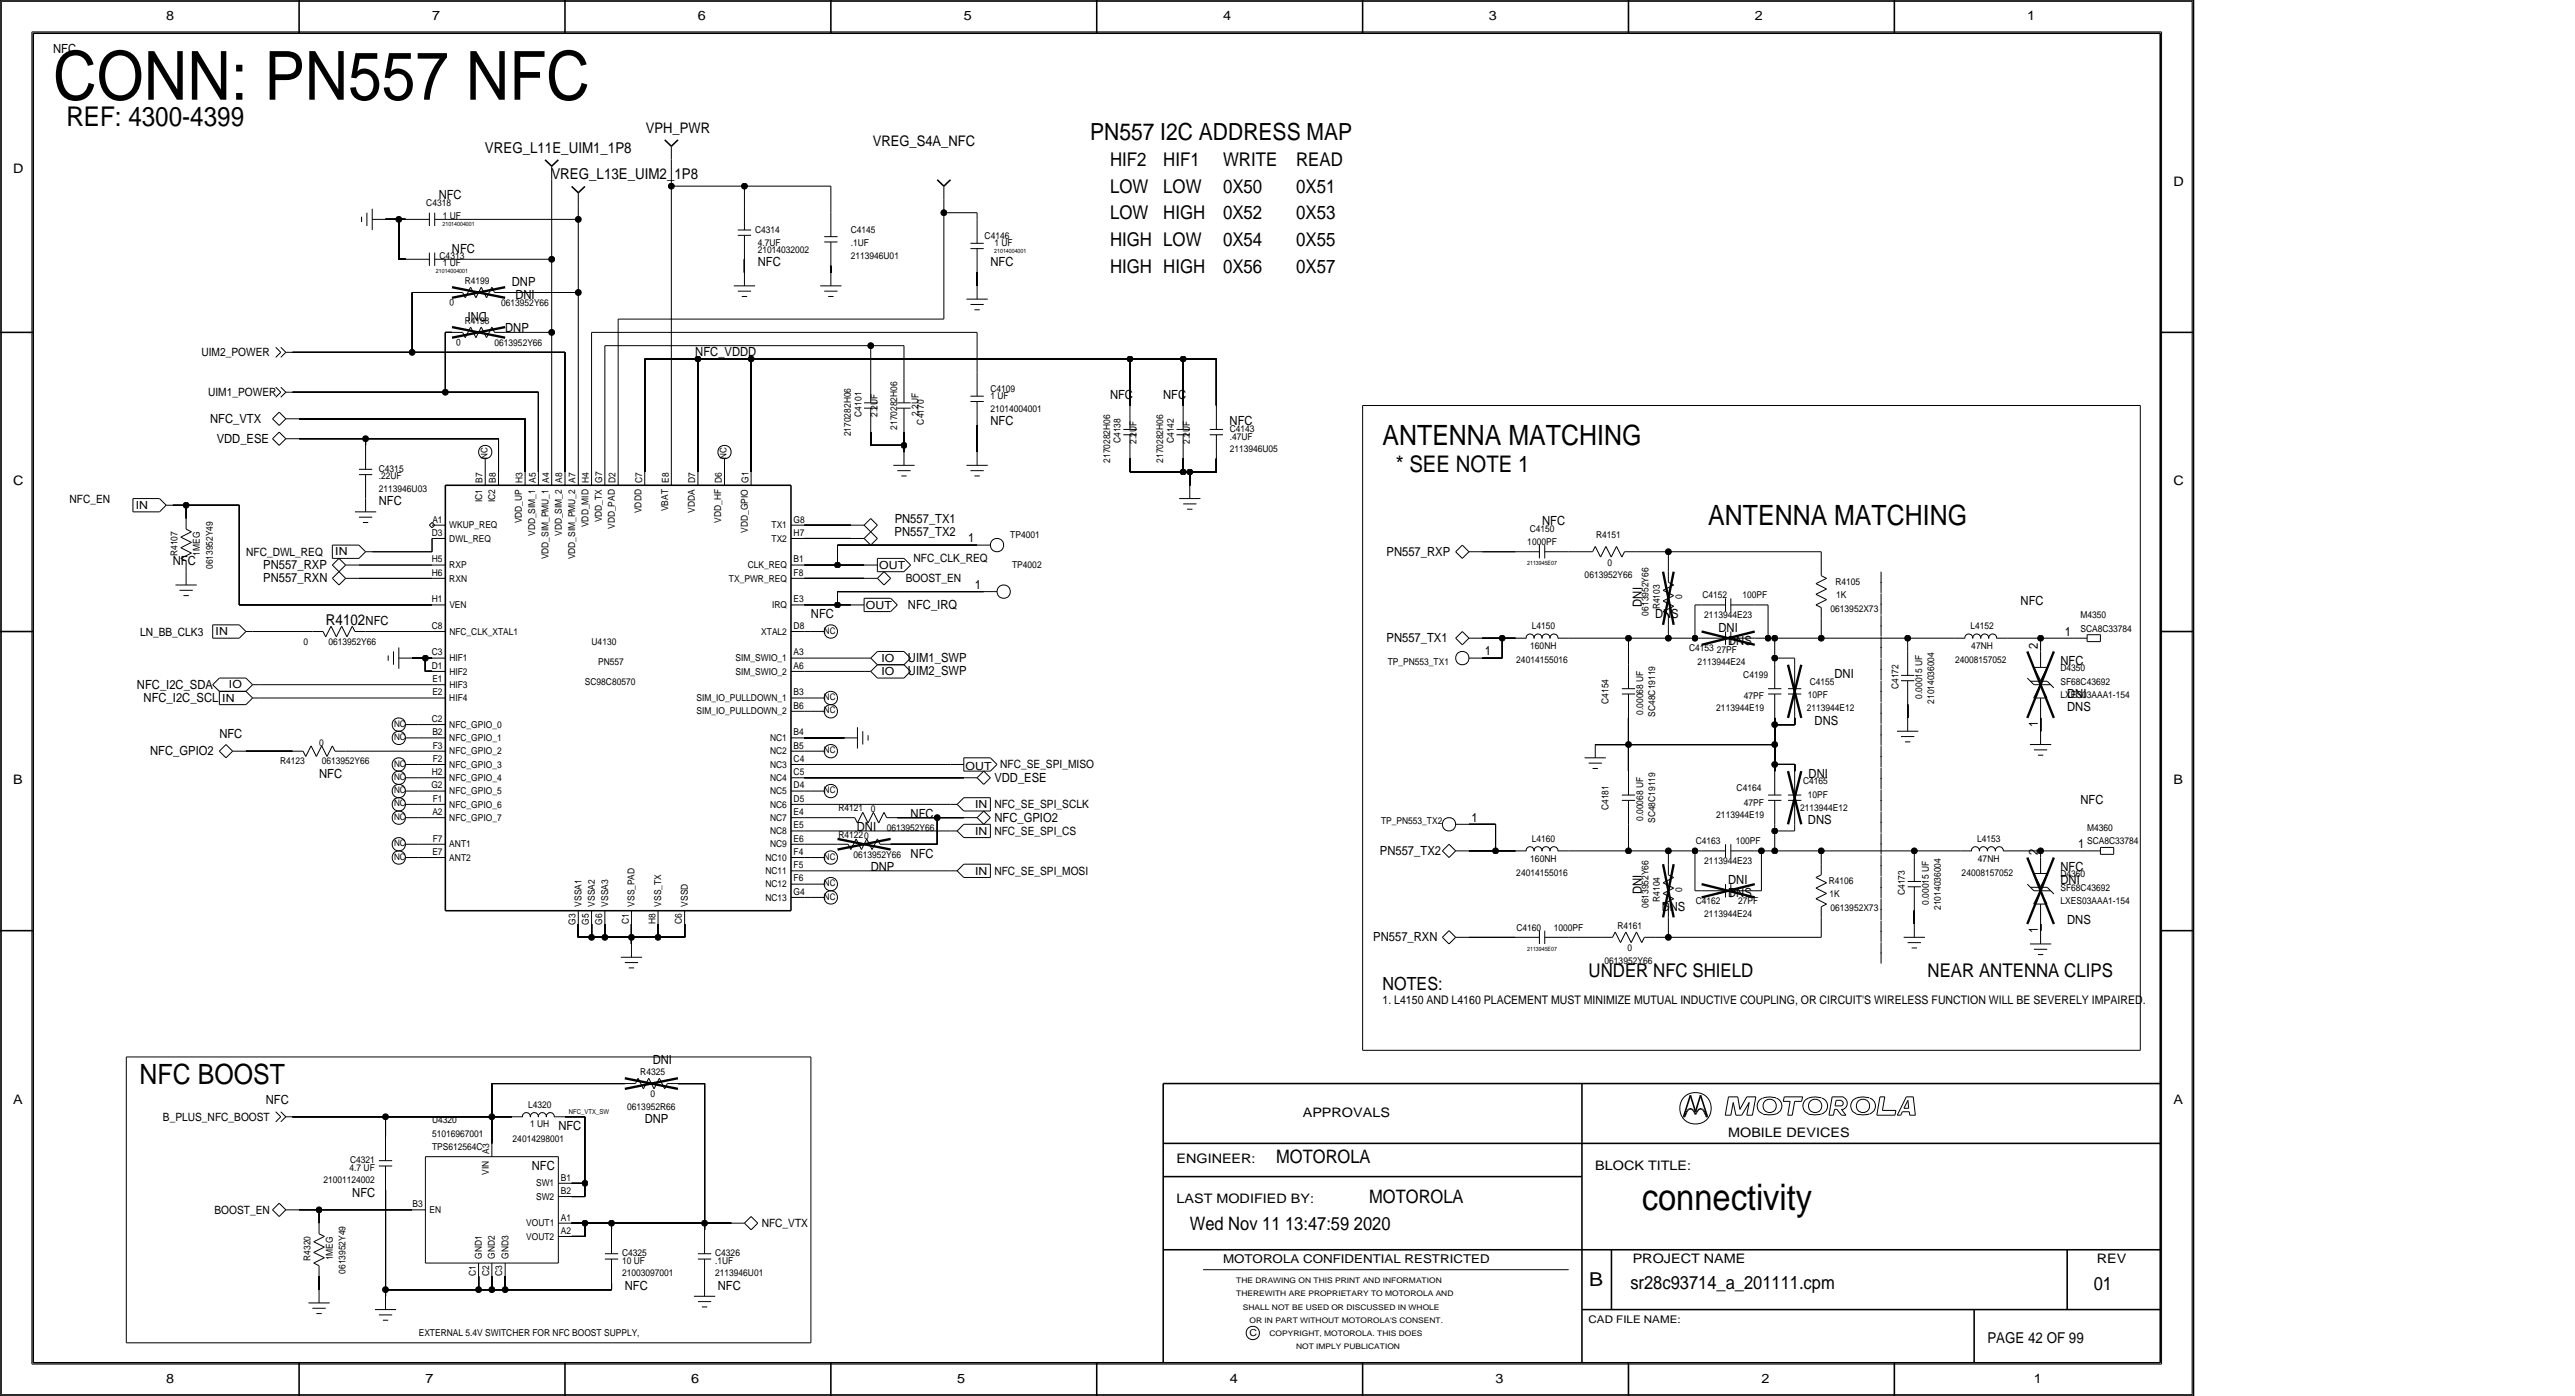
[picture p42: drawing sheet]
<svg xmlns="http://www.w3.org/2000/svg" width="492mm" height="267mm" viewBox="0 0 492 267" stroke-linecap="round" stroke-linejoin="round" font-family="sans-serif">
<defs><g id="words">
<text font-size="12.9" x="10.2" y="19.1">CONN: PN557 NFC</text>
<text font-size="7" x="313.7" y="231.1">connectivity</text>
<g font-size="5.3">
<text x="264.2" y="85.1">ANTENNA MATCHING</text>
<text x="326.4" y="100.3">ANTENNA MATCHING</text>
<text x="26.7" y="207">NFC BOOST</text>
</g>
<text font-size="5.2" x="12.7" y="24.1">REF: 4300-4399</text>
<text font-size="4.5" x="208.3" y="26.7">PN557 I2C ADDRESS MAP</text>
<text font-size="4.4" x="266.7" y="90.2">* SEE NOTE 1</text>
<text font-size="3.7" x="303.6" y="245.7">B</text>
<g font-size="3.6">
<text x="212.1" y="31.8">HIF2</text>
<text x="222.3" y="31.8">HIF1</text>
<text x="233.7" y="31.8">WRITE</text>
<text x="247.6" y="31.8">READ</text>
<text x="212.1" y="36.8">LOW</text>
<text x="212.1" y="41.9">LOW</text>
<text x="222.3" y="36.8">LOW</text>
<text x="222.3" y="41.9">HIGH</text>
<text x="233.7" y="36.8">0X50</text>
<text x="233.7" y="41.9">0X52</text>
<text x="247.6" y="41.9">0X53</text>
<text x="247.6" y="36.8">0X51</text>
<text x="212.1" y="47">HIGH LOW</text>
<text x="233.7" y="47">0X54</text>
<text x="247.6" y="47">0X55</text>
<text x="212.1" y="52.1">HIGH HIGH</text>
<text x="233.7" y="52.1">0X56</text>
<text x="247.6" y="52.1">0X57</text>
<text x="303.5" y="186.7">UNDER NFC SHIELD</text>
<text x="368.3" y="186.7">NEAR ANTENNA CLIPS</text>
</g>
<g font-size="3.5">
<text x="264.2" y="189.2">NOTES:</text>
<text x="243.8" y="222.2">MOTOROLA</text>
<text x="261.6" y="229.9">MOTOROLA</text>
<text x="227.3" y="234.9">Wed Nov 11 13:47:59 2020</text>
<text x="311.5" y="246.2">sr28c93714_a_201111.cpm</text>
<text x="400.1" y="246.4">01</text>
</g>
<g font-size="2.9">
<text x="92.7" y="29.2">VREG_L11E_UIM1_1P8</text>
<text x="105.4" y="34.3">VREG_L13E_UIM2_1P8</text>
<text x="62.3" y="119.4">R4102</text>
<text x="379.7" y="256.5">PAGE 42 OF 99</text>
</g>
<g font-size="2.8">
<text x="123.4" y="25.4">VPH_PWR</text>
<text x="166.7" y="27.9">VREG_S4A_NFC</text>
</g>
<g font-size="2.5">
<text x="31.7" y="3.8">8</text>
<text x="82.6" y="3.8">7</text>
<text x="133.3" y="3.8">6</text>
<text x="184.1" y="3.8">5</text>
<text x="233.7" y="3.8">4</text>
<text x="284.5" y="3.8">3</text>
<text x="335.3" y="3.8">2</text>
<text x="387.3" y="3.8">1</text>
<text x="2.5" y="33">D</text>
<text x="415.3" y="35.6">D</text>
<text x="2.5" y="92.7">C</text>
<text x="415.3" y="92.7">C</text>
<text x="2.5" y="149.9">B</text>
<text x="415.3" y="149.9">B</text>
<text x="2.5" y="210.8">A</text>
<text x="248.9" y="213.4">APPROVALS</text>
<text x="415.3" y="210.8">A</text>
<text x="330.2" y="217.2">MOBILE DEVICES</text>
<text x="224.8" y="222.2">ENGINEER:</text>
<text x="304.8" y="223.5">BLOCK TITLE:</text>
<text x="224.8" y="229.9">LAST MODIFIED BY:</text>
<text x="312" y="241.2">PROJECT NAME</text>
<text x="400.6" y="241.3">REV</text>
<text x="31.7" y="264.2">8</text>
<text x="81.3" y="264.2">7</text>
<text x="132.1" y="264.2">6</text>
<text x="182.9" y="264.2">5</text>
<text x="234.9" y="264.2">4</text>
<text x="285.8" y="264.2">3</text>
<text x="336.5" y="264.2">2</text>
<text x="388.6" y="264.2">1</text>
</g>
<g font-size="2.4">
<text x="10.2" y="10.2">NFC</text>
<text x="83.8" y="38.1">NFC</text>
<text x="86.4" y="48.3">NFC</text>
<text x="144.8" y="50.8">NFC</text>
<text x="189.2" y="50.8">NFC</text>
<text x="93" y="59.7" transform="rotate(-180 93 59.7)">DNI</text>
<text x="97.8" y="54.6">DNP</text>
<text x="98.5" y="57.2">DNI</text>
<text x="96.5" y="63.5">DNP</text>
<text x="132.8" y="68.1">NFC_VDDD</text>
<text x="212.1" y="76.2">NFC</text>
<text x="222.2" y="76.2">NFC</text>
<text x="40.1" y="80.8">NFC_VTX</text>
<text x="189.2" y="81.3">NFC</text>
<text x="234.9" y="81.3">NFC</text>
<text x="41.4" y="84.6">VDD_ESE</text>
<text x="72.4" y="96.5">NFC</text>
<text x="170.9" y="99.8">PN557_TX1</text>
<text x="294.6" y="100.3">NFC</text>
<text x="33" y="107.9">NFC</text>
<text x="170.9" y="102.4">PN557_TX2</text>
<text x="185" y="103.6">1</text>
<text x="264.9" y="106.2">PN557_RXP</text>
<text x="50.3" y="108.7">PN557_RXP</text>
<text x="50.3" y="111.3">PN557_RXN</text>
<text x="186.3" y="112.5">1</text>
<text x="69.8" y="119.4">NFC</text>
<text x="154.9" y="118.1">NFC</text>
<text x="173.5" y="116.3">NFC_IRQ</text>
<text x="313.7" y="115.9" transform="rotate(-90 313.7 115.9)">DNI</text>
<text x="316.2" y="118.1">DNS</text>
<text x="386.1" y="115.6">NFC</text>
<text x="264.9" y="122.7">PN557_TX1</text>
<text x="283.7" y="125.2">1</text>
<text x="328.4" y="120.7">DNI</text>
<text x="330.2" y="123.2">DNS</text>
<text x="389.4" y="124" transform="rotate(-90 389.4 124)">2</text>
<text x="394.5" y="121.4">1</text>
<text x="26.2" y="131.6">NFC_I2C_SDA</text>
<text x="173.5" y="129">UIM2_SWP</text>
<text x="173.5" y="126.5">UIM1_SWP</text>
<text x="350.5" y="129.5">DNI</text>
<text x="393.7" y="127">NFC</text>
<text x="27.4" y="134.1">NFC_I2C_SCL</text>
<text x="395" y="135.9">DNS</text>
<text x="395" y="133.4">DNI</text>
<text x="41.9" y="141">NFC</text>
<text x="346.7" y="138.4">DNS</text>
<text x="389.4" y="138.9" transform="rotate(-90 389.4 138.9)">1</text>
<text x="28.7" y="144.3">NFC_GPIO2</text>
<text x="61" y="148.6">NFC</text>
<text x="190" y="149.4">VDD_ESE</text>
<text x="345.6" y="148.6">DNI</text>
<text x="397.5" y="153.7">NFC</text>
<text x="163.7" y="158.8">DNI</text>
<text x="174" y="156.2">NFC</text>
<text x="190" y="157">NFC_GPIO2</text>
<text x="281.2" y="157">1</text>
<text x="345.4" y="157.5">DNS</text>
<text x="166.4" y="166.4">DNP</text>
<text x="174" y="163.8">NFC</text>
<text x="263.7" y="163.3">PN557_TX2</text>
<text x="389.4" y="163.3" transform="rotate(-90 389.4 163.3)">2</text>
<text x="393.7" y="166.4">NFC</text>
<text x="397.1" y="162.1">1</text>
<text x="313.7" y="170.8" transform="rotate(-90 313.7 170.8)">DNI</text>
<text x="317.5" y="174">DNS</text>
<text x="330.2" y="168.9">DNI</text>
<text x="330.2" y="171.4">DNS</text>
<text x="393.7" y="168.9">DNI</text>
<text x="262.4" y="179.8">PN557_RXN</text>
<text x="389.4" y="178.2" transform="rotate(-90 389.4 178.2)">1</text>
<text x="395" y="176.5">DNS</text>
<text x="124.7" y="203.2">DNI</text>
<text x="50.8" y="210.8">NFC</text>
<text x="106.7" y="215.9">NFC</text>
<text x="123.2" y="214.6">DNP</text>
<text x="101.6" y="223.5">NFC</text>
<text x="67.3" y="228.6">NFC</text>
<text x="119.4" y="246.4">NFC</text>
<text x="137.2" y="246.4">NFC</text>
</g>
<g font-size="2.3">
<text x="264.2" y="191.8">1. L4150 AND L4160 PLACEMENT MUST MINIMIZE MUTUAL INDUCTIVE COUPLING, OR CIRCUIT'S WIRELESS FUNCTION WILL BE SEVERELY IMPAIRED.</text>
<text x="233.7" y="241.3">MOTOROLA CONFIDENTIAL RESTRICTED</text>
</g>
<g font-size="2.2">
<text x="38.5" y="68.1">UIM2_POWER</text>
<text x="39.8" y="75.7">UIM1_POWER</text>
<text x="13.3" y="96">NFC_EN</text>
<text x="47" y="106.2">NFC_DWL_REQ</text>
<text x="174.6" y="107.4">NFC_CLK_REQ</text>
<text x="173.1" y="111.3">BOOST_EN</text>
<text x="26.8" y="121.4">LN_BB_CLK3</text>
<text x="191.1" y="146.8">NFC_SE_SPI_MISO</text>
<text x="190" y="154.4">NFC_SE_SPI_SCLK</text>
<text x="190" y="159.5">NFC_SE_SPI_CS</text>
<text x="190" y="167.1">NFC_SE_SPI_MOSI</text>
<text x="31.1" y="214.1">B_PLUS_NFC_BOOST</text>
<text x="41" y="231.9">BOOST_EN</text>
<text x="145.5" y="234.4">NFC_VTX</text>
</g>
<g font-size="2.1">
<text x="26" y="97.2">IN</text>
<text x="64.1" y="106.1">IN</text>
<text x="168" y="108.8">OUT</text>
<text x="165.5" y="116.4">OUT</text>
<text x="41.2" y="121.4">IN</text>
<text x="43.7" y="131.5">IO</text>
<text x="168.4" y="126.4">IO</text>
<text x="168.4" y="129">IO</text>
<text x="42.5" y="134.1">IN</text>
<text x="184.5" y="147">OUT</text>
<text x="186.3" y="154.4">IN</text>
<text x="186.3" y="159.5">IN</text>
<text x="186.3" y="167.1">IN</text>
</g>
<text font-size="2" x="303.5" y="252.7">CAD FILE NAME:</text>
<g font-size="1.8">
<text x="81.5" y="39.4">C4318</text>
<text x="84.6" y="41.9">1 UF</text>
<text x="144.3" y="44.5">C4314</text>
<text x="144.8" y="47">4.7UF</text>
<text x="162.6" y="44.5">C4145</text>
<text x="162.6" y="47">.1UF</text>
<text x="188.1" y="45.7">C4146</text>
<text x="190" y="47">1 UF</text>
<text x="84" y="49.5">C4313</text>
<text x="84.6" y="50.8">1 UF</text>
<text x="144.8" y="48.3">21014032002</text>
<text x="162.6" y="49.5">2113946U01</text>
<text x="86.8" y="57.2" transform="rotate(-180 86.8 57.2)">0</text>
<text x="88.8" y="54.3">R4199</text>
<text x="95.8" y="58.4">0613952Y66</text>
<text x="88.1" y="64.8" transform="rotate(-180 88.1 64.8)">0</text>
<text x="88.8" y="61.9">R4198</text>
<text x="94.5" y="66">0613952Y66</text>
<text x="189.2" y="76.2">1 UF</text>
<text x="189.2" y="74.9">C4109</text>
<text x="162.6" y="83.3" transform="rotate(-90 162.6 83.3)">2170282H06</text>
<text x="164.6" y="79.6" transform="rotate(-90 164.6 79.6)">C4101</text>
<text x="167.6" y="79.7" transform="rotate(-90 167.6 79.7)">2.2UF</text>
<text x="171.4" y="82.1" transform="rotate(-90 171.4 82.1)">2170282H06</text>
<text x="175.5" y="79.4" transform="rotate(-90 175.5 79.4)">2.2UF</text>
<text x="176.5" y="81.1" transform="rotate(-90 176.5 81.1)">C4170</text>
<text x="189.2" y="78.7">21014004001</text>
<text x="234.9" y="82.6">C4143</text>
<text x="212.1" y="88.4" transform="rotate(-90 212.1 88.4)">2170282H06</text>
<text x="214.1" y="84.7" transform="rotate(-90 214.1 84.7)">C4138</text>
<text x="217.2" y="84.7" transform="rotate(-90 217.2 84.7)">2.2UF</text>
<text x="222.2" y="88.4" transform="rotate(-90 222.2 88.4)">2170282H06</text>
<text x="224.3" y="84.7" transform="rotate(-90 224.3 84.7)">C4142</text>
<text x="227.3" y="84.7" transform="rotate(-90 227.3 84.7)">2.2UF</text>
<text x="234.9" y="86.4">2113946U05</text>
<text x="234.9" y="84.1">.47UF</text>
<text x="72.4" y="91.4">.22UF</text>
<text x="72.4" y="94">2113946U03</text>
<text x="72.4" y="90.2">C4315</text>
<text x="92.1" y="96" transform="rotate(-90 92.1 96)">IC1</text>
<text x="92.2" y="92.2" transform="rotate(-90 92.2 92.2)">B7</text>
<text x="94.6" y="96" transform="rotate(-90 94.6 96)">IC2</text>
<text x="94.7" y="92.2" transform="rotate(-90 94.7 92.2)">B8</text>
<text x="99.8" y="92.2" transform="rotate(-90 99.8 92.2)">H3</text>
<text x="102.4" y="92.2" transform="rotate(-90 102.4 92.2)">A5</text>
<text x="104.9" y="92.2" transform="rotate(-90 104.9 92.2)">A4</text>
<text x="107.4" y="92.2" transform="rotate(-90 107.4 92.2)">A8</text>
<text x="110" y="92.2" transform="rotate(-90 110 92.2)">A7</text>
<text x="112.5" y="92.2" transform="rotate(-90 112.5 92.2)">H4</text>
<text x="115.1" y="92.2" transform="rotate(-90 115.1 92.2)">G7</text>
<text x="117.6" y="92.2" transform="rotate(-90 117.6 92.2)">D2</text>
<text x="122.7" y="92.2" transform="rotate(-90 122.7 92.2)">C7</text>
<text x="127.8" y="92.2" transform="rotate(-90 127.8 92.2)">E8</text>
<text x="132.8" y="92.2" transform="rotate(-90 132.8 92.2)">D7</text>
<text x="137.9" y="92.2" transform="rotate(-90 137.9 92.2)">D6</text>
<text x="143" y="92.2" transform="rotate(-90 143 92.2)">G1</text>
<text x="82.6" y="99.8">A1</text>
<text x="85.9" y="100.9">WKUP_REQ</text>
<text x="99.7" y="100" transform="rotate(-90 99.7 100)">VDD_UP</text>
<text x="112.4" y="100.7" transform="rotate(-90 112.4 100.7)">VDD_MID</text>
<text x="115" y="99.8" transform="rotate(-90 115 99.8)">VDD_TX</text>
<text x="117.5" y="101.1" transform="rotate(-90 117.5 101.1)">VDD_PAD</text>
<text x="122.6" y="98" transform="rotate(-90 122.6 98)">VDDD</text>
<text x="127.7" y="97.7" transform="rotate(-90 127.7 97.7)">VBAT</text>
<text x="132.7" y="97.9" transform="rotate(-90 132.7 97.9)">VDDA</text>
<text x="137.8" y="99.9" transform="rotate(-90 137.8 99.9)">VDD_HF</text>
<text x="142.9" y="101.8" transform="rotate(-90 142.9 101.8)">VDD_GPIO</text>
<text x="147.4" y="100.9">TX1</text>
<text x="151.6" y="99.8">G8</text>
<text x="292.3" y="101.6">C4150</text>
<text x="33.9" y="106.3" transform="rotate(-90 33.9 106.3)">R4107</text>
<text x="38.2" y="106.2" transform="rotate(-90 38.2 106.2)">1MEG</text>
<text x="82.5" y="107.4">H5</text>
<text x="82.5" y="102.4">D3</text>
<text x="85.9" y="103.5">DWL_REQ</text>
<text x="102.3" y="102.4" transform="rotate(-90 102.3 102.4)">VDD_SIM_1</text>
<text x="104.8" y="106.9" transform="rotate(-90 104.8 106.9)">VDD_SIM_PMU_1</text>
<text x="107.3" y="102.4" transform="rotate(-90 107.3 102.4)">VDD_SIM_2</text>
<text x="109.9" y="106.9" transform="rotate(-90 109.9 106.9)">VDD_SIM_PMU_2</text>
<text x="147.4" y="103.5">TX2</text>
<text x="151.6" y="102.4">H7</text>
<text x="151.6" y="107.4">B1</text>
<text x="193" y="102.9">TP4001</text>
<text x="291.8" y="104.1">1000PF</text>
<text x="305" y="102.9">R4151</text>
<text x="40.6" y="108.7" transform="rotate(-90 40.6 108.7)">0613952Y49</text>
<text x="82.5" y="110">H6</text>
<text x="85.9" y="108.6">RXP</text>
<text x="85.9" y="111.1">RXN</text>
<text x="139.3" y="111.1">TX_PWR_REQ</text>
<text x="142.9" y="108.6">CLK_REQ</text>
<text x="151.6" y="110">F8</text>
<text x="193.4" y="108.6">TP4002</text>
<text x="302.8" y="110.5">0613952Y66</text>
<text x="307.1" y="108.1">0</text>
<text x="350.7" y="111.8">R4105</text>
<text x="82.5" y="115.1">H1</text>
<text x="85.9" y="116.2">VEN</text>
<text x="147.5" y="116.2">IRQ</text>
<text x="151.6" y="115.1">E3</text>
<text x="315" y="117.6" transform="rotate(-90 315 117.6)">0613952Y66</text>
<text x="317.1" y="116.4" transform="rotate(-90 317.1 116.4)">R4103</text>
<text x="321.4" y="114.5" transform="rotate(-90 321.4 114.5)">0</text>
<text x="325.3" y="114.3">C4152</text>
<text x="325.6" y="118.1">2113944E23</text>
<text x="332.9" y="114.3">100PF</text>
<text x="349.8" y="116.8">0613952X73</text>
<text x="350.8" y="114.3">1K</text>
<text x="397.5" y="118.1">M4350</text>
<text x="58" y="123.2">0</text>
<text x="62.7" y="123.2">0613952Y66</text>
<text x="82.5" y="125.2">C3</text>
<text x="82.5" y="120.1">C8</text>
<text x="85.9" y="121.3">NFC_CLK_XTAL1</text>
<text x="113" y="123.2">U4130</text>
<text x="145.4" y="121.3">XTAL2</text>
<text x="151.6" y="120.1">D8</text>
<text x="151.6" y="125.2">A3</text>
<text x="292.4" y="124">160NH</text>
<text x="292.7" y="120.2">L4150</text>
<text x="322.7" y="124.5">C4153</text>
<text x="328" y="124.7">27PF</text>
<text x="376.5" y="120.2">L4152</text>
<text x="376.7" y="124">47NH</text>
<text x="397.5" y="120.6">SCA8C33784</text>
<text x="82.5" y="127.8">D1</text>
<text x="82.6" y="130.3">E1</text>
<text x="85.9" y="128.9">HIF2</text>
<text x="85.9" y="131.4">HIF3</text>
<text x="85.9" y="126.3">HIF1</text>
<text x="111.8" y="130.8">SC98C80570</text>
<text x="114.3" y="127">PN557</text>
<text x="140.5" y="126.3">SIM_SWIO_1</text>
<text x="140.5" y="128.9">SIM_SWIO_2</text>
<text x="151.6" y="127.8">A6</text>
<text x="265.1" y="127">TP_PN553_TX1</text>
<text x="289.7" y="126.7">24014155016</text>
<text x="324.4" y="127">2113944E24</text>
<text x="333.1" y="129.5">C4199</text>
<text x="345.8" y="130.8">C4155</text>
<text x="362.7" y="131.7" transform="rotate(-90 362.7 131.7)">C4172</text>
<text x="373.5" y="126.7">24008157052</text>
<text x="393.7" y="128.3">D4350</text>
<text x="393.7" y="130.8">SF68C43692</text>
<text x="82.5" y="137.9">C2</text>
<text x="82.6" y="132.8">E2</text>
<text x="85.9" y="134">HIF4</text>
<text x="133.1" y="136.5">SIM_IO_PULLDOWN_2</text>
<text x="133.1" y="134">SIM_IO_PULLDOWN_1</text>
<text x="151.6" y="132.8">B3</text>
<text x="151.6" y="135.4">B6</text>
<text x="307.3" y="134.5" transform="rotate(-90 307.3 134.5)">C4154</text>
<text x="313.9" y="136.5" transform="rotate(-90 313.9 136.5)">0.00068 UF</text>
<text x="316.2" y="136.9" transform="rotate(-90 316.2 136.9)">SC48C19119</text>
<text x="327.9" y="135.9">2113944E19</text>
<text x="333.2" y="133.6">47PF</text>
<text x="345.2" y="135.9">2113944E12</text>
<text x="345.4" y="133.3">10PF</text>
<text x="367.3" y="133.5" transform="rotate(-90 367.3 133.5)">0.00015 UF</text>
<text x="369.6" y="134.5" transform="rotate(-90 369.6 134.5)">21014036004</text>
<text x="393.7" y="133.3">LXES03AAA1-154</text>
<text x="61" y="142.4">0</text>
<text x="82.6" y="140.5">B2</text>
<text x="82.7" y="143">F3</text>
<text x="85.9" y="139">NFC_GPIO_0</text>
<text x="85.9" y="141.6">NFC_GPIO_1</text>
<text x="147.1" y="141.6">NC1</text>
<text x="151.6" y="143">B5</text>
<text x="151.6" y="140.5">B4</text>
<text x="53.5" y="146.1">R4123</text>
<text x="61.5" y="146">0613952Y66</text>
<text x="82.5" y="148.1">H2</text>
<text x="82.7" y="145.5">F2</text>
<text x="85.9" y="144.1">NFC_GPIO_2</text>
<text x="85.9" y="149.2">NFC_GPIO_4</text>
<text x="85.9" y="146.7">NFC_GPIO_3</text>
<text x="147.1" y="146.7">NC3</text>
<text x="147.1" y="144.1">NC2</text>
<text x="147.1" y="149.2">NC4</text>
<text x="151.6" y="148.1">C5</text>
<text x="151.6" y="145.5">C4</text>
<text x="344.5" y="149.9">C4165</text>
<text x="82.4" y="150.6">G2</text>
<text x="82.6" y="155.7">A2</text>
<text x="82.7" y="153.2">F1</text>
<text x="85.9" y="151.7">NFC_GPIO_5</text>
<text x="85.9" y="154.3">NFC_GPIO_6</text>
<text x="147.1" y="151.7">NC5</text>
<text x="147.1" y="154.3">NC6</text>
<text x="151.6" y="155.7">E4</text>
<text x="151.6" y="150.6">D4</text>
<text x="151.6" y="153.2">D5</text>
<text x="160.2" y="154.9">R4121</text>
<text x="166.4" y="155.1">0</text>
<text x="307.3" y="154.8" transform="rotate(-90 307.3 154.8)">C4181</text>
<text x="331.8" y="151.1">C4164</text>
<text x="333.2" y="153.9">47PF</text>
<text x="343.9" y="154.9">2113944E12</text>
<text x="345.4" y="152.4">10PF</text>
<text x="82.7" y="160.8">F7</text>
<text x="85.9" y="156.8">NFC_GPIO_7</text>
<text x="85.9" y="161.9">ANT1</text>
<text x="147.1" y="156.8">NC7</text>
<text x="147.1" y="159.4">NC8</text>
<text x="147.1" y="161.9">NC9</text>
<text x="151.6" y="160.8">E6</text>
<text x="151.6" y="158.2">E5</text>
<text x="160.2" y="160">R41220</text>
<text x="169.4" y="158.8">0613952Y66</text>
<text x="263.9" y="157.5">TP_PN553_TX2</text>
<text x="292.7" y="160.8">L4160</text>
<text x="313.9" y="156.9" transform="rotate(-90 313.9 156.9)">0.00068 UF</text>
<text x="316.2" y="157.2" transform="rotate(-90 316.2 157.2)">SC48C19119</text>
<text x="324" y="161.3">C4163</text>
<text x="327.9" y="156.2">2113944E19</text>
<text x="331.6" y="161.3">100PF</text>
<text x="377.7" y="160.8">L4153</text>
<text x="398.8" y="161.3">SCA8C33784</text>
<text x="398.8" y="158.8">M4360</text>
<text x="82.6" y="163.3">E7</text>
<text x="85.9" y="164.4">ANT2</text>
<text x="146.3" y="164.4">NC10</text>
<text x="146.3" y="167">NC11</text>
<text x="151.6" y="165.9">F5</text>
<text x="151.6" y="163.3">F4</text>
<text x="163.1" y="163.8">0613952Y66</text>
<text x="289.7" y="167.4">24014155016</text>
<text x="292.4" y="164.6">160NH</text>
<text x="325.6" y="165.1">2113944E23</text>
<text x="374.8" y="167.4">24008157052</text>
<text x="377.9" y="164.6">47NH</text>
<text x="393.7" y="167.6">D4360</text>
<text x="111.1" y="173.2" transform="rotate(-90 111.1 173.2)">VSSA1</text>
<text x="113.6" y="173.2" transform="rotate(-90 113.6 173.2)">VSSA2</text>
<text x="116.2" y="173.2" transform="rotate(-90 116.2 173.2)">VSSA3</text>
<text x="121.3" y="173.2" transform="rotate(-90 121.3 173.2)">VSS_PAD</text>
<text x="126.3" y="173.2" transform="rotate(-90 126.3 173.2)">VSS_TX</text>
<text x="131.4" y="173.2" transform="rotate(-90 131.4 173.2)">VSSD</text>
<text x="146.3" y="169.5">NC12</text>
<text x="146.3" y="172.1">NC13</text>
<text x="151.6" y="170.9">G4</text>
<text x="151.6" y="168.4">F6</text>
<text x="315" y="173.5" transform="rotate(-90 315 173.5)">0613952Y66</text>
<text x="317.1" y="172.3" transform="rotate(-90 317.1 172.3)">R4104</text>
<text x="321.4" y="170.4" transform="rotate(-90 321.4 170.4)">0</text>
<text x="324" y="172.7">C4162</text>
<text x="332.1" y="172.7">27PF</text>
<text x="349.4" y="168.9">R4106</text>
<text x="349.5" y="171.4">1K</text>
<text x="349.8" y="174">0613952X73</text>
<text x="364" y="171" transform="rotate(-90 364 171)">C4173</text>
<text x="368.6" y="172.9" transform="rotate(-90 368.6 172.9)">0.00015 UF</text>
<text x="370.8" y="173.8" transform="rotate(-90 370.8 173.8)">21014036004</text>
<text x="393.7" y="172.7">LXES03AAA1-154</text>
<text x="393.7" y="170.2">SF68C43692</text>
<text x="110" y="176.6" transform="rotate(-90 110 176.6)">G3</text>
<text x="112.5" y="176.6" transform="rotate(-90 112.5 176.6)">G5</text>
<text x="115.1" y="176.6" transform="rotate(-90 115.1 176.6)">G6</text>
<text x="120.1" y="176.6" transform="rotate(-90 120.1 176.6)">C1</text>
<text x="125.2" y="176.6" transform="rotate(-90 125.2 176.6)">H8</text>
<text x="130.3" y="176.6" transform="rotate(-90 130.3 176.6)">C6</text>
<text x="289.7" y="177.8">C4160</text>
<text x="296.9" y="177.8">1000PF</text>
<text x="309" y="177.4">R4161</text>
<text x="325.6" y="175.3">2113944E24</text>
<text x="306.6" y="184.1">0613952Y66</text>
<text x="311" y="181.7">0</text>
<text x="122.3" y="205.4">R4325</text>
<text x="124.3" y="209.7">0</text>
<text x="82.6" y="214.6">U4320</text>
<text x="100.9" y="211.6">L4320</text>
<text x="101.3" y="215.4">1 UH</text>
<text x="119.9" y="212.1">0613952R66</text>
<text x="82.5" y="219.7">TPS612564C</text>
<text x="82.6" y="217.2">51016967001</text>
<text x="93.5" y="220.5" transform="rotate(-90 93.5 220.5)">A3</text>
<text x="97.9" y="218.2">24014298001</text>
<text x="61.8" y="226.1">21001124002</text>
<text x="66.8" y="223.8">4.7 UF</text>
<text x="66.9" y="222.3">C4321</text>
<text x="93.4" y="224.4" transform="rotate(-90 93.4 224.4)">VIN</text>
<text x="102.4" y="226.7">SW1</text>
<text x="107.2" y="225.6">B1</text>
<text x="78.8" y="230.6">B3</text>
<text x="82" y="231.7">EN</text>
<text x="102.4" y="229.2">SW2</text>
<text x="107.2" y="228.1">B2</text>
<text x="107.2" y="233.2">A1</text>
<text x="100.6" y="236.8">VOUT2</text>
<text x="100.6" y="234.3">VOUT1</text>
<text x="107.2" y="235.7">A2</text>
<text x="59.3" y="240.9" transform="rotate(-90 59.3 240.9)">R4320</text>
<text x="63.6" y="240.8" transform="rotate(-90 63.6 240.8)">1MEG</text>
<text x="66" y="243.3" transform="rotate(-90 66 243.3)">0613952Y49</text>
<text x="90.9" y="243.9" transform="rotate(-90 90.9 243.9)">C1</text>
<text x="92" y="240.5" transform="rotate(-90 92 240.5)">GND1</text>
<text x="93.5" y="243.9" transform="rotate(-90 93.5 243.9)">C2</text>
<text x="94.5" y="240.5" transform="rotate(-90 94.5 240.5)">GND2</text>
<text x="96" y="243.9" transform="rotate(-90 96 243.9)">C3</text>
<text x="97.1" y="240.5" transform="rotate(-90 97.1 240.5)">GND3</text>
<text x="118.9" y="241.6">10 UF</text>
<text x="118.9" y="243.8">21003097001</text>
<text x="118.9" y="240">C4325</text>
<text x="136.7" y="240">C4326</text>
<text x="136.7" y="243.8">2113946U01</text>
<text x="136.7" y="241.6">.1UF</text>
<text x="80" y="255.3">EXTERNAL 5.4V SWITCHER FOR NFC BOOST SUPPLY,</text>
<text x="238.8" y="255.3">C</text>
</g>
<g font-size="1.7">
<text x="93.1" y="87.7" transform="rotate(-90 93.1 87.7)">NC</text>
<text x="138.8" y="87.7" transform="rotate(-90 138.8 87.7)">NC</text>
<text x="157.4" y="121.1">NC</text>
<text x="157.4" y="133.8">NC</text>
<text x="157.4" y="136.3">NC</text>
<text x="75.3" y="141.4">NC</text>
<text x="75.3" y="138.8">NC</text>
<text x="157.4" y="143.9">NC</text>
<text x="75.3" y="146.5">NC</text>
<text x="75.3" y="149">NC</text>
<text x="75.3" y="151.5">NC</text>
<text x="75.3" y="154.1">NC</text>
<text x="157.4" y="151.5">NC</text>
<text x="75.3" y="156.6">NC</text>
<text x="75.3" y="161.7">NC</text>
<text x="75.3" y="164.2">NC</text>
<text x="157.4" y="164.2">NC</text>
<text x="157.4" y="171.9">NC</text>
<text x="157.4" y="169.3">NC</text>
</g>
<g font-size="1.5">
<text x="236.2" y="245.1">THE DRAWING ON THIS PRINT AND INFORMATION</text>
<text x="236.2" y="247.6">THEREWITH ARE PROPRIETARY TO MOTOROLA AND</text>
<text x="237.5" y="250.2">SHALL NOT BE USED OR DISCUSSED IN WHOLE</text>
<text x="238.8" y="252.7">OR IN PART WITHOUT MOTOROLA'S CONSENT.</text>
<text x="242.6" y="255.3">COPYRIGHT, MOTOROLA. THIS DOES</text>
<text x="247.6" y="257.8">NOT IMPLY PUBLICATION</text>
</g>
<text font-size="1.3" x="108.7" y="212.9">NFC_VTX_SW</text>
<g font-size="1.1">
<text x="84.6" y="43.2">21014004001</text>
<text x="83.3" y="52.1">21014004001</text>
<text x="190" y="48.3">21014004001</text>
<text x="291.8" y="108">2113945E07</text>
<text x="291.8" y="181.6">2113945E07</text>
</g>
</g></defs>
<!-- layer: Nets -->
<g fill="none" stroke="#000" stroke-width=".19">
<path d="M105.4 34.3v15.2zM110.5 39.4v2.5zM128.3 35.6v54.6zM128.3 30.5v5.1zM128.3 35.6h13.9zM142.2 35.6v3.8zM142.2 35.6h16.5zM158.7 35.6v5zM180.3 38.1v2.5zM73.7 41.9h2.5zM76.2 49.5h1.3zM76.2 41.9v7.6z"/>
<path d="M76.2 41.9h1.3zM78.7 55.9h7.7zM78.7 55.9v11.4zM87.6 41.9h22.9zM87.6 49.5h17.8zM96.5 55.9h14zM105.4 49.5v14zM110.5 55.9v34.3zM110.5 41.9v14zM142.2 49.5v2.6zM158.7 50.8v1.3zM180.3 40.6h6.4z"/>
<path d="M180.3 40.6v20.4zM186.7 52.1v2.5zM186.7 40.6v1.3zM55.9 74.9h29.2zM55.9 67.3h22.8zM78.7 67.3h29.2zM85.1 63.5h1.3zM85.1 63.5v11.4zM85.1 74.9h17.8zM96.5 63.5h8.9zM102.9 74.9v15.3zM105.4 63.5v26.7z"/>
<path d="M107.9 67.3v22.9zM113 63.5v26.7zM113 63.5h73.7zM115.6 66v24.2zM115.6 66h50.8zM118.1 61v29.2zM118.1 61h62.2zM123.2 68.6v21.6zM123.2 68.6h10.1zM133.3 68.6v21.6zM133.4 68.6h10.1zM143.5 68.6v21.6z"/>
<path d="M143.5 68.6h72.4zM166.4 66v6.4zM166.4 66h6.3zM172.7 66v6.4zM186.7 63.5v7.6zM215.9 68.6v8.9zM215.9 68.6h10.2zM226.1 68.6v8.9zM226.1 68.6h6.3zM232.4 68.6v8.9zM260.3 77.5v123.2zM260.4 77.5h148.5z"/>
<path d="M408.9 77.5v123.2zM33 96.5h2.6zM35.6 96.5v2.6zM35.6 96.5h10.1zM45.7 96.5v19.1zM57.1 80h43.2zM57.1 83.8h12.7zM69.8 83.8v1.3zM69.8 83.8h25.4zM95.2 83.8v6.4zM100.3 80v10.2zM166.4 82.6v2.5z"/>
<path d="M166.4 85.1h6.3zM172.7 85.1v1.3zM172.7 82.6v2.5zM186.7 81.3v5.1zM215.9 87.6v2.6zM215.9 90.2h10.2zM226.1 87.6v2.6zM226.1 90.2h1.2zM227.3 90.2v2.5zM227.3 90.2h5.1zM232.4 87.6v2.6zM45.7 115.6h36.8z"/>
<path d="M68.6 110.5h13.9zM68.6 108h13.9zM71.1 105.4h11.4zM82.5 102.9v2.5zM153.7 115.6h6.3zM153.7 108h6.3zM153.7 100.3h8.9zM153.7 102.9h8.9zM153.7 110.5h11.4zM160 115.6h2.6zM160 113v2.6zM160 113h28z"/>
<path d="M160 104.1h26.7zM160 104.1v3.9zM160 108h5.1zM283.2 105.4h6.4zM299.7 105.4h2.6zM312.4 105.4h6.4zM318.8 105.4v3.8zM318.8 105.4h29.2zM318.8 119.4v2.5zM323.8 115.6v6.3zM323.9 115.6h1.2zM335.3 115.6h2.5z"/>
<path d="M337.8 115.6v6.3zM348 118.1v3.8zM348 105.4v2.5zM48.3 120.7h11.4zM49.5 133.3h33zM49.5 130.8h33zM69.8 120.7h12.7zM78.7 125.7h2.6zM80 138.4h2.5zM81.3 125.7v2.6zM81.3 125.7h1.2zM81.3 128.3h1.2z"/>
<path d="M153.7 125.7h11.4zM153.7 128.3h11.4zM153.7 133.3h1.2zM153.7 120.7h1.2zM153.7 135.9h1.2zM283.2 125.7h3.8zM283.2 121.9h3.8zM287 121.9v3.8zM287 121.9h2.6zM299.7 121.9h11.4zM311.1 137.2v5zM311.1 121.9v5.1z"/>
<path d="M311.1 121.9h7.7zM318.8 121.9h5zM323.9 121.9h1.2zM335.3 121.9h2.5zM337.8 121.9h1.3zM339.1 138.4v3.8zM339.1 137.2v1.2zM339.1 125.7v1.3zM339.1 121.9v3.8zM339.1 138.4h3.8zM339.1 125.7h3.8zM339.1 121.9h8.9z"/>
<path d="M342.9 137.2v1.2zM342.9 125.7v1.3zM348 121.9h16.5zM364.5 134.6v2.6zM364.5 121.9h8.9zM364.5 121.9v2.6zM383.5 121.9h6.4zM389.9 137.2v2.5zM389.9 121.9v2.6zM389.9 121.9h6.3zM47 143.5h8.9zM66 143.5h16.5z"/>
<path d="M80 151.1h2.5zM80 156.2h2.5zM80 146.1h2.5zM80 141h2.5zM80 148.6h2.5zM80 153.7h2.5zM153.7 141h7.6zM153.7 158.8h27.9zM153.7 153.7h27.9zM153.7 146.1h27.9zM153.7 148.6h30.4zM153.7 156.2h7.6z"/>
<path d="M153.7 143.5h1.2zM153.7 151.1h1.2zM171.4 156.2h7.7zM179.1 156.2v5.1zM179.1 156.2h5zM280.7 157.5h5zM285.8 157.5v5.1zM304.8 142.2h6.3zM311.1 142.2v5.1zM311.1 157.5v5.1zM311.2 142.2h27.9zM339.1 146.1v1.2z"/>
<path d="M339.1 142.2v3.9zM339.1 157.5v1.2zM339.1 158.8v3.8zM339.1 146.1h3.8zM339.1 158.8h3.8zM342.9 146.1v1.2zM342.9 157.5v1.2zM80 163.8h2.5zM80 161.3h2.5zM110.5 176.5v2.6zM110.5 179.1h2.5zM113 176.5v2.6z"/>
<path d="M113 179.1h2.6zM115.6 176.5v2.6zM115.6 179.1h5zM120.6 179.1v1.2zM120.6 176.5v2.6zM120.6 179.1h5.1zM125.7 176.5v2.6zM125.7 179.1h5.1zM130.8 176.5v2.6zM153.7 166.4h27.9zM153.7 161.3h6.3zM153.7 163.8h1.2z"/>
<path d="M153.7 168.9h1.2zM153.7 171.4h1.2zM170.2 161.3h8.9zM280.7 162.6h5zM280.7 179.1h8.9zM285.8 162.6h3.8zM299.7 162.6h11.4zM299.7 179.1h6.4zM311.1 162.6h7.7zM316.2 179.1h2.6zM318.8 162.6v2.5zM318.8 162.6h5z"/>
<path d="M318.8 175.3v3.8zM318.8 179.1h29.2zM323.8 170.2h1.3zM323.8 162.6v7.6zM323.9 162.6h1.2zM335.3 170.2h1.2zM335.3 162.6h1.2zM336.5 162.6v7.6zM336.5 162.6h2.6zM339.1 162.6h8.9zM348 162.6v2.5zM348 162.6h17.8z"/>
<path d="M348 175.3v3.8zM365.8 174v2.5zM365.8 162.6h8.8zM365.8 162.6v1.2zM384.8 162.6h5.1zM389.9 176.5v1.3zM389.9 162.6v1.2zM389.9 162.6h8.9zM24.1 201.9v54.6zM24.1 201.9h130.8zM55.9 213.4h17.8zM73.7 213.4v3.8z"/>
<path d="M73.7 213.4h20.3zM94 207h25.4zM94 213.4v5zM94 207v6.4zM94 213.4h3.8zM108 213.4h3.8zM111.8 213.4v12.7zM129.5 207h5.1zM134.6 207v26.7zM154.9 201.9v54.6zM260.4 200.7h148.5zM57.1 231.1h3.9z"/>
<path d="M61 231.1v2.6zM61 231.1h17.7zM73.7 227.3v19.1zM109.2 226.1h2.6zM109.2 236.2h2.6zM109.2 233.7h2.6zM109.2 228.6h2.6zM111.8 226.1v2.5zM111.8 233.7v2.5zM111.8 233.7h5zM116.8 233.7v1.2zM116.8 233.7h17.8z"/>
<path d="M134.6 233.7v1.2zM134.6 233.7h5.1zM24.1 256.5h130.8zM61 243.8v2.6zM73.7 246.4v1.2zM73.7 246.4h17.7zM91.4 246.4h2.6zM91.4 243.8v2.6zM94 246.4h2.5zM94 243.8v2.6zM96.5 243.8v2.6zM96.5 246.4h20.3z"/>
<path d="M116.8 245.1v1.3z"/>
</g>
<path d="M359.4 109.2v74.9z" fill="none" stroke="#000" stroke-width=".19" stroke-dasharray="2.1" stroke-linecap="butt"/>
<g fill="#000" stroke="#000" stroke-width=".19">
<circle cx="128.3" cy="35.6" r=".56"/>
<circle cx="142.2" cy="35.6" r=".56"/>
<circle cx="76.2" cy="41.9" r=".56"/>
<circle cx="105.4" cy="49.5" r=".56"/>
<circle cx="110.5" cy="41.9" r=".56"/>
<circle cx="110.5" cy="55.9" r=".56"/>
<circle cx="180.3" cy="40.6" r=".56"/>
<circle cx="78.7" cy="67.3" r=".56"/>
<circle cx="85.1" cy="74.9" r=".56"/>
<circle cx="105.4" cy="63.5" r=".56"/>
<circle cx="133.3" cy="68.6" r=".56"/>
<circle cx="143.5" cy="68.6" r=".56"/>
<circle cx="166.4" cy="66" r=".56"/>
<circle cx="215.9" cy="68.6" r=".56"/>
<circle cx="226.1" cy="68.6" r=".56"/>
<circle cx="35.6" cy="96.5" r=".56"/>
<circle cx="69.9" cy="83.8" r=".56"/>
<circle cx="172.7" cy="85.1" r=".56"/>
<circle cx="226.1" cy="90.2" r=".56"/>
<circle cx="227.3" cy="90.2" r=".56"/>
<circle cx="160" cy="115.6" r=".56"/>
<circle cx="160" cy="107.9" r=".56"/>
<circle cx="318.8" cy="105.4" r=".56"/>
<circle cx="81.3" cy="125.7" r=".56"/>
<circle cx="287" cy="121.9" r=".56"/>
<circle cx="311.2" cy="121.9" r=".56"/>
<circle cx="318.8" cy="121.9" r=".56"/>
<circle cx="323.9" cy="121.9" r=".56"/>
<circle cx="337.8" cy="121.9" r=".56"/>
<circle cx="339.1" cy="125.7" r=".56"/>
<circle cx="339.1" cy="121.9" r=".56"/>
<circle cx="339.1" cy="138.4" r=".56"/>
<circle cx="348" cy="121.9" r=".56"/>
<circle cx="364.5" cy="121.9" r=".56"/>
<circle cx="389.9" cy="121.9" r=".56"/>
<circle cx="179.1" cy="156.2" r=".56"/>
<circle cx="311.2" cy="142.2" r=".56"/>
<circle cx="339.1" cy="142.2" r=".56"/>
<circle cx="339.1" cy="146" r=".56"/>
<circle cx="339.1" cy="158.7" r=".56"/>
<circle cx="113" cy="179.1" r=".56"/>
<circle cx="115.6" cy="179.1" r=".56"/>
<circle cx="120.6" cy="179.1" r=".56"/>
<circle cx="125.7" cy="179.1" r=".56"/>
<circle cx="285.8" cy="162.6" r=".56"/>
<circle cx="311.2" cy="162.6" r=".56"/>
<circle cx="318.8" cy="162.6" r=".56"/>
<circle cx="318.8" cy="179.1" r=".56"/>
<circle cx="323.9" cy="162.6" r=".56"/>
<circle cx="336.6" cy="162.6" r=".56"/>
<circle cx="339.1" cy="162.6" r=".56"/>
<circle cx="348" cy="162.6" r=".56"/>
<circle cx="365.8" cy="162.6" r=".56"/>
<circle cx="389.9" cy="162.6" r=".56"/>
<circle cx="73.7" cy="213.4" r=".56"/>
<circle cx="94" cy="213.4" r=".56"/>
<circle cx="61" cy="231.1" r=".56"/>
<circle cx="111.8" cy="226.1" r=".56"/>
<circle cx="111.8" cy="233.7" r=".56"/>
<circle cx="116.8" cy="233.7" r=".56"/>
<circle cx="134.6" cy="233.7" r=".56"/>
<circle cx="73.7" cy="246.4" r=".56"/>
<circle cx="91.4" cy="246.4" r=".56"/>
<circle cx="94" cy="246.4" r=".56"/>
<circle cx="96.5" cy="246.4" r=".56"/>
</g>
<!-- layer: Components -->
<g fill="none" stroke="#000" stroke-width=".19">
<path d="M71.1 39.9v4zM105.4 31.8v2.5zM110.5 36.8v2.6zM128.3 27.9v2.6zM142.2 39.4v4.5zM180.3 35.6v2.5zM69.1 41.4v1zM70.1 40.6v2.6zM71.1 41.9h2.6zM77.5 49.5h4.5zM77.5 41.9h4.5zM82 48.3v2.5z"/>
<path d="M82 40.6v2.6zM83.1 49.5h4.5zM83.1 41.9h4.5zM83.1 48.3v2.5zM83.1 40.6v2.6zM86.4 55.9h2zM88.4 55.9l.5 1zM89.9 54.9l-1 2zM89.9 54.9l1 2zM91.9 54.9l1.1 2zM91.9 54.9l-1 2zM94 54.9l-1 2z"/>
<path d="M94 54.9l.5 1zM94.5 55.9h2zM140.2 54.6h4.1zM141 45h2.5zM141 43.9h2.5zM141 55.6h2.5zM141.7 56.6h1zM142.2 45v4.5zM142.2 52.1v2.5zM156.7 54.6h4.1zM157.5 46.2h2.5zM157.5 55.6h2.5z"/>
<path d="M157.5 45.2h2.5zM158.2 56.6h1.1zM158.7 52.1v2.5zM158.7 46.2v4.6zM158.7 40.6v4.6zM184.7 57.2h4zM185.4 46.5h2.6zM185.4 58.2h2.6zM185.4 47.5h2.6zM186.2 59.2h1zM186.7 54.6v2.6zM186.7 41.9v4.6z"/>
<path d="M186.7 47.5v4.6zM52.7 66.3l.9 1zM52.7 74l.9 .9zM53.3 78.7l-1.2 1.3zM53.3 78.7l1.3 1.3zM53.6 68.3l1-1zM53.6 75.9l1-1zM53.6 67.3l-.9 1zM53.6 66.3l1 1zM53.6 74.9l-.9 1zM53.6 74l1 .9zM54.6 67.3h1.3z"/>
<path d="M54.6 74.9h1.3zM86.4 63.5h2zM88.4 63.5l.5 1zM89.9 62.5l-1 2zM89.9 62.5l1 2zM91.9 62.5l1.1 2zM91.9 62.5l-1 2zM94 62.5l-1 2zM94 62.5l.5 1zM94.5 63.5h2zM165.1 78h2.5zM165.1 77h2.5z"/>
<path d="M166.4 78v4.6zM166.4 72.4v4.6zM171.4 78h2.6zM171.5 77h2.5zM172.7 78v4.6zM172.7 72.4v4.6zM185.4 75.7h2.6zM185.4 76.7h2.6zM186.7 71.1v4.6zM186.7 76.7v4.6zM215.9 77.5v4.5zM226.1 77.5v4.5z"/>
<path d="M232.4 77.5v4.5zM25.4 95.2h5.1zM25.4 95.3v2.5zM25.4 97.8h5.1zM30.5 95.2l1.2 1.3zM31.7 96.5l-1.2 1.3zM31.8 96.5h1.2zM35.6 99.1v2zM52.1 83.8l1.2 1.3zM52.1 80l1.2 1.3zM53.3 82.6l-1.2 1.2zM53.3 82.6l1.3 1.2z"/>
<path d="M54.6 83.8l-1.3 1.3zM54.6 80l-1.3 1.3zM54.6 83.8h2.5zM54.6 80h2.5zM67.8 97.8h4.1zM68.6 89.7h2.5zM68.6 90.7h2.5zM68.6 98.8h2.5zM69.3 99.8h1.1zM69.8 85.1v4.6zM69.8 90.7v4.6zM69.8 95.3v2.5z"/>
<path d="M82.5 99.8l.6 .5zM92.7 90.2v2.5zM92.7 87.6v2.6zM95.2 90.2v2.5zM100.3 90.2v2.5zM102.9 90.2v2.5zM105.4 90.2v2.5zM107.9 90.2v2.5zM110.5 90.2v2.5zM113 90.2v2.5zM115.6 90.2v2.5zM118.1 90.2v2.5z"/>
<path d="M123.2 90.2v2.5zM128.3 90.2v2.5zM133.3 90.2v2.5zM138.4 90.2v2.5zM138.4 87.6v2.6zM143.5 90.2v2.5zM166.4 99.1l-1.3 1.2zM166.4 99.1l1.2 1.2zM170.7 88.9h4.1zM171.5 89.9h2.5zM172.2 90.9h1zM172.7 86.4v2.5z"/>
<path d="M184.7 88.9h4zM185.4 89.9h2.6zM186.2 90.9h1zM186.7 86.4v2.5zM214.6 83.1h2.6zM214.6 82h2.6zM215.9 83.1v4.5zM224.8 83.1h2.5zM224.8 82h2.5zM225.3 95.2h4.1zM226.1 83.1v4.5zM226.1 96.3h2.5z"/>
<path d="M226.8 97.3h1zM227.3 92.7v2.5zM231.1 83.1h2.6zM231.1 82h2.6zM232.4 83.1v4.5zM33.5 111.8h4.1zM34.3 112.8h2.5zM34.5 106.7l1.1 .5zM34.5 104.6l2.1 1.1zM34.5 104.6l2.1-1zM34.5 102.6l2.1-1zM34.5 106.7l2.1-1z"/>
<path d="M34.5 102.6l2.1 1zM35.1 113.8h1zM35.6 101.1l1 .5zM35.6 109.2v2.6zM35.6 107.2v2zM40.6 119.4h5.1zM40.6 119.4v2.5zM45.7 119.4l1.3 1.2zM63.2 119.6l-1 2.1zM63.2 119.6l1.1 2.1zM63.5 110.5l1.3-1.3zM63.5 104.1h5.1z"/>
<path d="M63.5 104.1v2.6zM63.5 106.7h5.1zM63.5 110.5l1.3 1.3zM63.5 108l1.3 1.2zM64.8 106.7l-1.3 1.3zM64.8 109.2l1.2 1.3zM64.8 106.7l1.2 1.3zM65.3 119.6l1 2.1zM65.3 119.6l-1 2.1zM66 110.5l-1.2 1.3zM66 108l-1.2 1.2zM66 110.5h2.6z"/>
<path d="M66 108h2.6zM67.3 119.6l-1 2.1zM67.3 119.6l.5 1zM68.6 104.1l1.2 1.3zM69.8 105.4l-1.2 1.3zM69.9 105.4h1.2zM82 100.3l.5-.5zM82 100.3l.5 .5zM82.5 115.6h2.6zM82.5 110.5h2.6zM82.5 108h2.6zM82.5 102.9h2.6z"/>
<path d="M82.5 100.3h2.6zM83.1 100.3l-.5 .5zM151.1 115.6h2.6zM151.1 110.5h2.6zM151.1 108h2.6zM151.1 102.9h2.6zM151.1 100.3h2.6zM162.6 102.9h2.5zM162.6 100.3h2.5zM162.6 115.6h2.5zM165.1 102.9l1.3 1.2zM165.1 102.9l1.3-1.3z"/>
<path d="M165.1 100.3l1.3 1.3zM165.1 114.3h5.1zM165.1 116.8h5.1zM165.1 114.3v2.5zM165.1 110.5h2.5zM165.1 108h2.5zM166.4 101.6l1.2 1.3zM167.6 102.9l-1.2 1.2zM167.6 100.3l-1.2 1.3zM167.6 106.7h5.1zM167.6 109.2h5.1zM167.6 106.7v2.5z"/>
<path d="M167.6 110.5l1.3 1.3zM167.6 110.5l1.3-1.3zM168.9 109.2l1.3 1.3zM170.2 114.3l1.2 1.3zM170.2 110.5l-1.3 1.3zM171.4 115.6l-1.2 1.2zM172.7 106.7l1.3 1.2zM174 108l-1.3 1.2zM186.7 104.1h2.5zM188 113h2.5zM278.1 105.4l1.3 1.3zM279.4 104.1l-1.3 1.3z"/>
<path d="M279.4 106.7l1.3-1.3zM279.4 104.1l1.3 1.3zM280.7 105.4h2.5zM289.6 105.4h4.5zM294.1 104.1v2.6zM295.1 105.4h4.6zM295.1 104.1v2.6zM302.3 105.4h2zM304.8 104.4l-.5 1zM304.8 104.4l1 2zM306.8 104.4l-1 2zM306.8 104.4l1 2z"/>
<path d="M308.9 104.4l-1.1 2zM308.9 104.4l1 2zM310.4 105.4l-.5 1zM310.4 105.4h2zM317.8 116.8l1 .5zM317.8 114.8l2 1zM317.8 114.8l2-1zM317.8 112.8l2-1zM317.8 116.8l2-1zM317.8 112.8l2 1zM318.8 109.2v2.1zM318.8 117.3v2.1z"/>
<path d="M318.8 111.3l1 .5zM325.1 115.6h4.6zM329.7 114.3v2.5zM330.7 114.3v2.5zM330.7 115.6h4.6zM347 115.6l1 .5zM347 113.5l2 1.1zM347 113.5l2-1zM347 111.5l2-1zM347 115.6l2-1zM347 111.5l2 1zM348 108v2z"/>
<path d="M348 116.1v2zM348 110l1 .5zM40.6 121.9h5.1zM40.6 130.8l1.3 1.3zM40.6 130.8l1.3-1.3zM41.9 132.1h5.1zM41.9 132.1v2.5zM41.9 134.6h5.1zM41.9 129.5h5.1zM47 120.7l-1.3 1.2zM47 132.1l1.3 1.2zM47 129.5l1.3 1.3z"/>
<path d="M47 120.7h1.3zM47 132.1l1.3-1.3zM48.3 133.3l-1.3 1.3zM48.3 130.8h1.2zM48.3 133.3h1.2zM59.7 120.7h2zM61.7 120.7l.5 1zM67.8 120.7h2.1zM74.2 125.2v1zM75.2 124.5v2.5zM76.2 125.7h2.5zM76.2 123.7v4.1z"/>
<path d="M77.5 138.4h2.5zM82.5 138.4h2.6zM82.5 130.8h2.6zM82.5 133.3h2.6zM82.5 128.3h2.6zM82.5 125.7h2.6zM82.5 120.7h2.6zM151.1 135.9h2.6zM151.1 133.3h2.6zM151.1 128.3h2.6zM151.1 125.7h2.6zM151.1 120.7h2.6z"/>
<path d="M154.9 120.7h2.6zM154.9 133.3h2.6zM154.9 135.9h2.6zM163.8 138.9v4.1zM164.8 139.7v2.5zM165.1 125.7h1.3zM165.1 128.3h1.3zM166.4 125.7l1.2 1.3zM166.4 128.3l1.2 1.2zM167.6 127h5.1zM167.6 124.5h5.1zM167.6 124.5l-1.2 1.2z"/>
<path d="M167.6 129.5h5.1zM167.6 127l-1.2 1.3zM172.7 124.5l1.3 1.2zM172.7 127l1.3 1.3zM174 125.7l-1.3 1.3zM174 128.3l-1.3 1.2zM278.1 121.9l1.3 1.3zM279.4 120.7l-1.3 1.2zM279.4 120.7l1.3 1.2zM280.7 121.9l-1.3 1.3zM280.7 121.9h2.5zM280.7 125.7h2.5z"/>
<path d="M289.6 121.9h2zM291.6 122a.75 .75 0 0 1 .7-.9 .75 .75 0 0 1 .8 .9M293.1 122a.75 .75 0 0 1 .8-.9 .75 .75 0 0 1 .7 .9M294.6 122a.75 .75 0 0 1 .8-.9 .75 .75 0 0 1 .7 .9M296.2 122a.75 .75 0 0 1 .7-.9 .75 .75 0 0 1 .7 .9M297.7 121.9h2zM309.9 131.6h2.5zM309.9 132.6h2.5zM311.1 127v4.6zM311.1 132.6v4.6zM325.1 121.9h4.6zM329.7 120.7v2.5z"/>
<path d="M330.7 120.7v2.5zM330.7 121.9h4.6zM337.8 131.6h2.6zM337.8 132.6h2.6zM339.1 132.6v4.6zM339.1 127v4.6zM341.6 131.6h2.6zM341.6 132.6h2.6zM342.9 132.6v4.6zM342.9 127v4.6zM362.5 139.7h4zM363.2 130h2.6z"/>
<path d="M363.2 129h2.6zM364.5 137.2v2.5zM364.5 130v4.6zM364.5 124.5v4.5zM373.4 121.9h2zM375.4 122a.75 .75 0 0 1 .7-.9 .75 .75 0 0 1 .8 .9M376.9 122a.75 .75 0 0 1 .8-.9 .75 .75 0 0 1 .7 .9M378.5 122a.75 .75 0 0 1 .7-.9 .75 .75 0 0 1 .7 .9M380 122a.75 .75 0 0 1 .7-.9 .75 .75 0 0 1 .8 .9M381.5 121.9h2zM387.4 129.5l1.2 1.3zM388 130.1h3.2z"/>
<path d="M388.6 133.3h2.5zM388.6 127.5h2.6zM388.6 127.5l1.3 2.5zM388.6 130.8h3.2zM389.8 130.8l-1.2 2.5zM389.8 130.8l1.3 2.5zM389.9 139.7v2.5zM389.9 133.4v3.8zM389.9 124.5v3zM391.2 127.5l-1.3 2.5zM391.2 130.1l1.2 1.3zM396.2 121.9h2.6z"/>
<path d="M398.8 121.3v1.3zM398.8 121.3h2.5zM398.8 122.6h2.5zM401.3 121.3v1.3zM41.9 143.5l1.3 1.3zM43.2 142.2l-1.3 1.3zM43.2 142.2l1.2 1.3zM44.4 143.5l-1.2 1.3zM44.5 143.5h2.5zM55.9 143.5h2zM57.9 143.5l.5 1zM59.4 142.5l-1 2z"/>
<path d="M59.4 142.5l1.1 2zM61.5 142.5l1 2zM61.5 142.5l-1 2zM63.5 142.5l-1 2zM63.5 142.5l.5 1zM64 143.5h2zM77.5 146.1h2.5zM77.5 141h2.5zM77.5 151.1h2.5zM77.5 148.6h2.5zM77.5 153.7h2.5zM77.5 156.2h2.5z"/>
<path d="M82.5 156.2h2.6zM82.5 153.7h2.6zM82.5 151.1h2.6zM82.5 148.6h2.6zM82.5 143.5h2.6zM82.5 146.1h2.6zM82.5 141h2.6zM151.1 158.8h2.6zM151.1 156.2h2.6zM151.1 153.7h2.6zM151.1 151.1h2.6zM151.1 148.6h2.6z"/>
<path d="M151.1 143.5h2.6zM151.1 146.1h2.6zM151.1 141h2.6zM154.9 151.1h2.6zM154.9 143.5h2.6zM161.3 156.2h2zM161.3 141h2.5zM163.3 156.2l.5 1zM164.8 155.2l-1 2zM164.8 155.2l1.1 2zM165.9 140.5v1zM166.9 155.2l1 2z"/>
<path d="M166.9 155.2l-1 2zM168.9 155.2l.5 1zM168.9 155.2l-1 2zM169.4 156.2h2zM181.6 158.8h1.3zM181.6 153.7h1.3zM181.6 146.1h2.5zM182.9 158.8l1.2 1.2zM182.9 153.7l1.2 1.2zM184.1 148.6h2.6zM184.1 157.5l-1.2 1.2zM184.1 152.4l-1.2 1.3z"/>
<path d="M184.1 147.3h5.1zM184.1 144.8h5.1zM184.1 144.8v2.5zM184.1 156.2h2.6zM184.2 157.5h5zM184.2 152.4h5zM184.2 154.9h5zM186.7 148.6l1.3 1.3zM186.7 148.6l1.3-1.3zM186.7 156.2l1.3 1.3zM186.7 156.2l1.3-1.3zM188 147.3l1.2 1.3z"/>
<path d="M188 154.9l1.2 1.3zM189.2 148.6l-1.2 1.3zM189.2 157.5v2.5zM189.2 152.4v2.5zM189.2 147.3l1.3-1.2zM189.2 156.2l-1.2 1.3zM189.2 144.8l1.3 1.3zM278.1 157.5h2.6zM302.8 144.8h4zM303.5 145.8h2.6zM304.3 146.8h1zM304.8 142.2v2.6z"/>
<path d="M309.9 151.9h2.5zM309.9 152.9h2.5zM311.1 147.3v4.6zM311.1 152.9v4.6zM337.8 151.9h2.6zM337.8 152.9h2.6zM339.1 152.9v4.6zM339.1 147.3v4.6zM341.6 151.9h2.6zM341.6 152.9h2.6zM342.9 152.9v4.6zM342.9 147.3v4.6z"/>
<path d="M363.2 140.7h2.6zM364 141.7h1zM387.9 142.2h4zM388.6 143.3h2.6zM389.4 144.3h1zM77.5 163.8h2.5zM77.5 161.3h2.5zM82.5 163.8h2.6zM82.5 161.3h2.6zM110.5 174v2.5zM113 174v2.5zM115.6 174v2.5z"/>
<path d="M120.6 174v2.5zM125.7 174v2.5zM130.8 174v2.5zM151.1 168.9h2.6zM151.1 171.4h2.6zM151.1 163.8h2.6zM151.1 166.4h2.6zM151.1 161.3h2.6zM154.9 171.4h2.6zM154.9 168.9h2.6zM154.9 163.8h2.6zM160 161.3h2.1z"/>
<path d="M162.1 161.3l.5 1zM163.6 160.3l-1 2zM163.6 160.3l1 2zM165.6 160.3l1 2zM165.6 160.3l-1 2zM167.6 160.3l-1 2zM167.6 160.3l.5 1zM168.1 161.3h2.1zM181.6 166.4h1.3zM182.9 166.4l1.2 1.2zM184.1 165.1l-1.2 1.3zM184.2 165.1h5z"/>
<path d="M184.2 167.6h5zM184.2 160h5zM189.2 165.1v2.5zM275.6 162.6l1.3 1.2zM275.6 179.1l1.3 1.2zM275.6 162.6l1.3-1.3zM275.6 179.1l1.3-1.3zM276.9 163.8l1.2-1.2zM276.9 161.3l1.2 1.3zM276.9 177.8l1.2 1.3zM278.1 162.6h2.6zM278.1 179.1h2.6z"/>
<path d="M289.6 162.6h2zM289.6 179.1h4.5zM291.6 162.6a.75 .75 0 0 1 .7-.8 .75 .75 0 0 1 .8 .8M293.1 162.6a.75 .75 0 0 1 .8-.8 .75 .75 0 0 1 .7 .8M294.1 177.8v2.5zM294.6 162.6a.75 .75 0 0 1 .8-.8 .75 .75 0 0 1 .7 .8M295.1 179.1h4.6zM295.1 177.8v2.5zM296.2 162.6a.75 .75 0 0 1 .7-.8 .75 .75 0 0 1 .7 .8M297.7 162.6h2zM306.1 179.1h2zM308.6 178.1l-.5 1z"/>
<path d="M308.6 178.1l1 2zM310.6 178.1l-1 2zM310.6 178.1l1.1 2zM312.7 178.1l-1 2zM312.7 178.1l1 2zM314.2 179.1l-.5 1zM314.2 179.1h2zM317.8 172.7l1 .5zM317.8 170.7l2 1zM317.8 170.7l2-1zM317.8 168.7l2-1.1zM317.8 172.7l2-1z"/>
<path d="M317.8 168.7l2 1zM318.8 165.1v2zM318.8 173.2v2.1zM318.8 167.1l1 .5zM325.1 162.6h4.6zM325.1 170.2h4.6zM329.7 161.3v2.5zM329.7 168.9v2.5zM330.7 161.3v2.5zM330.7 168.9v2.5zM330.7 162.6h4.6zM330.7 170.2h4.6z"/>
<path d="M347 167.6l1-.5zM347 169.7l2-1zM347 169.7l2 1zM347 171.7l2 1zM347 167.6l2 1.1zM347 171.7l2-1zM348 173.2v2.1zM348 165.1v2zM348 173.2l1-.5zM363.7 179.1h4.1zM364.5 169.4h2.5zM364.5 168.4h2.5z"/>
<path d="M365.8 176.5v2.6zM365.8 169.4v4.6zM365.8 163.8v4.6zM374.6 162.6h2.1zM376.7 162.6a.75 .75 0 0 1 .7-.8 .75 .75 0 0 1 .8 .8M378.2 162.6a.75 .75 0 0 1 .7-.8 .75 .75 0 0 1 .8 .8M379.7 162.6a.75 .75 0 0 1 .8-.8 .75 .75 0 0 1 .7 .8M381.3 162.6a.75 .75 0 0 1 .7-.8 .75 .75 0 0 1 .7 .8M382.8 162.6h2zM387.4 168.9l1.2 1.3zM388 169.5h3.2zM388.6 172.7h2.5z"/>
<path d="M388.6 166.9h2.6zM388.6 166.9l1.3 2.5zM388.6 170.2h3.2zM389.8 170.2l-1.2 2.5zM389.8 170.2l1.3 2.5zM389.9 177.8v2.5zM389.9 172.7v3.8zM389.9 163.8v3.1zM391.2 166.9l-1.3 2.5zM391.2 169.5l1.2 1.3zM398.8 162.6h2.5zM401.3 161.9v1.3z"/>
<path d="M401.3 161.9h2.6zM401.3 163.2h2.6zM403.9 161.9v1.3zM118.6 182.9h4.1zM119.4 183.9h2.5zM120.1 184.9h1.1zM120.6 180.3v2.6zM276.9 180.3l1.2-1.2zM364.5 180.1h2.5zM365.3 181.1h1zM387.9 180.3h4zM388.6 181.4h2.6z"/>
<path d="M389.4 182.4h1zM52.7 212.4l.9 1zM53.6 213.4l-.9 .9zM53.6 212.4l1 1zM54.6 213.4l-1 .9zM54.6 213.4h1.3zM73.7 217.2v4.5zM94 218.4v2.6zM97.8 213.4h2zM99.8 213.4a.75 .75 0 0 1 .8-.8 .75 .75 0 0 1 .7 .8M101.3 213.4a.75 .75 0 0 1 .8-.8 .75 .75 0 0 1 .7 .8M102.9 213.4a.75 .75 0 0 1 .7-.8 .75 .75 0 0 1 .7 .8"/>
<path d="M104.4 213.4a.75 .75 0 0 1 .7-.8 .75 .75 0 0 1 .8 .8M105.9 213.4h2zM119.4 207h2zM121.9 206l-.5 1zM121.9 206l1 2zM124 206l-1.1 2zM124 206l1 2zM126 206l-1 2zM126 206l1 2zM127.5 207l-.5 1zM127.5 207h2zM52.1 231.1l1.2 1.3z"/>
<path d="M53.3 229.9l-1.2 1.2zM53.3 229.9l1.3 1.2zM54.6 231.1l-1.3 1.3zM54.6 231.1h2.5zM59.9 237.2l2.1 1.1zM59.9 239.3l2.1 1zM59.9 239.3l2.1-1zM59.9 237.2l2.1-1zM61 235.7l1 .5zM61 233.7v2zM72.4 221.7h2.5zM72.4 222.8h2.5z"/>
<path d="M73.7 222.8v4.5zM78.7 231.1h2.6zM81.3 221h25.4zM81.3 221v20.3zM106.7 221v20.3zM106.7 236.2h2.5zM106.7 226.1h2.5zM106.7 233.7h2.5zM106.7 228.6h2.5zM115.6 239.5h2.5zM116.8 234.9v4.6zM133.4 239.5h2.5z"/>
<path d="M134.6 234.9v4.6zM139.7 233.7h2.5zM142.2 233.7l1.3 1.2zM142.2 233.7l1.3-1.3zM143.5 232.4l1.3 1.3zM144.8 233.7l-1.3 1.2zM58.9 248.9h4.1zM59.7 249.9h2.5zM59.9 241.3l2.1-1zM59.9 241.3l1.1 .5zM60.5 251h1zM61 246.4v2.5z"/>
<path d="M61 241.8v2zM71.6 250.2h4.1zM72.4 251.2h2.5zM73.2 252.2h1zM73.7 247.7v2.5zM81.3 241.3h25.4zM91.4 241.3v2.5zM94 241.3v2.5zM96.5 241.3v2.5zM115.6 240.5h2.5zM116.8 240.5v4.6zM132.6 247.6h4.1z"/>
<path d="M133.3 240.5h2.6zM133.4 248.7h2.5zM134.1 249.7h1zM134.6 245.1v2.5zM134.6 240.5v4.6z"/>
<circle cx="92.7" cy="86.4" r="1.28"/>
<circle cx="138.4" cy="86.4" r="1.28"/>
<circle cx="190.5" cy="104.1" r="1.28"/>
<circle cx="191.8" cy="113" r="1.28"/>
<circle cx="76.2" cy="138.4" r="1.28"/>
<circle cx="158.7" cy="120.7" r="1.28"/>
<circle cx="158.7" cy="135.9" r="1.28"/>
<circle cx="158.7" cy="133.4" r="1.28"/>
<circle cx="279.4" cy="125.7" r="1.28"/>
<circle cx="76.2" cy="141" r="1.28"/>
<circle cx="76.2" cy="146.1" r="1.28"/>
<circle cx="76.2" cy="151.1" r="1.28"/>
<circle cx="76.2" cy="148.6" r="1.28"/>
<circle cx="76.2" cy="156.2" r="1.28"/>
<circle cx="76.2" cy="153.7" r="1.28"/>
<circle cx="158.7" cy="151.1" r="1.28"/>
<circle cx="158.7" cy="143.5" r="1.28"/>
<circle cx="276.9" cy="157.5" r="1.28"/>
<circle cx="76.2" cy="161.3" r="1.28"/>
<circle cx="76.2" cy="163.8" r="1.28"/>
<circle cx="158.7" cy="168.9" r="1.28"/>
<circle cx="158.7" cy="163.8" r="1.28"/>
<circle cx="158.7" cy="171.5" r="1.28"/>
</g>
<path d="M104.1 30.5l1.3 1.3zM105.4 31.8l1.3-1.3zM109.2 35.6l1.3 1.2zM110.5 36.8l1.3-1.2zM127 26.7l1.3 1.2zM128.3 27.9l1.2-1.2zM179.1 34.3l1.2 1.3zM180.3 35.6l1.3-1.3zM85.1 92.7v81.3zM85.1 92.7h66zM151.1 92.7v81.3zM85.1 174h66z" fill="none" stroke="#000" stroke-width=".3"/>
<g fill="none" stroke="#000" stroke-width=".45">
<path d="M86.4 56.9l10.1-2zM86.4 54.9l10.1 2zM86.4 64.5l10.1-2zM86.4 62.5l10.1 2zM317.8 109.2l2 10.2zM319.8 109.2l-2 10.2zM325.1 123.2l10.2-2.5zM325.1 120.7l10.2 2.5zM341.6 127l2.6 10.2zM344.2 127l-2.6 10.2zM387.3 124.5l5.1 12.7zM392.4 124.5l-5.1 12.7z"/>
<path d="M341.6 147.3l2.6 10.2zM344.2 147.3l-2.6 10.2zM160 162.3l10.2-2zM160 160.3l10.2 2zM317.8 165.1l2 10.2zM319.8 165.1l-2 10.2zM325.1 171.4l10.2-2.5zM325.1 168.9l10.2 2.5zM387.3 163.8l5.1 12.7zM392.4 163.8l-5.1 12.7zM119.4 208l10.1-2zM119.4 206l10.1 2z"/>
</g>
<!-- layer: Page Border and Title Block -->
<g fill="none" stroke="#000" stroke-width=".3">
<path d="M0 0h419.1zM0 0v266.7zM6.3 6.4h406.4zM6.3 6.4v254zM57.1 0v6.3zM107.9 0v6.3zM158.7 0v6.3zM209.5 0v6.4zM260.3 0v6.3zM311.1 0v6.3zM361.9 0v6.3zM412.7 6.4v254z"/>
<path d="M419.1 0v266.7zM0 63.5h6.3zM412.7 63.5h6.4zM0 120.7h6.3zM412.7 120.7h6.4zM0 177.8h6.3zM412.7 177.8h6.4zM222.2 207v53.3zM222.2 207h190.5zM222.2 218.4h190.5zM302.3 207v53.3zM321.7 213.4h.2z"/>
<path d="M322 213.1l-.1 .3zM322.2 212.5l-.2 .6zM322.4 212.1l-.2 .4zM322.6 211.9l.3-.1zM322.6 211.9l-.2 .2zM322.9 211.8h.2zM323 209.2l-1.3 4.2zM323 209.2l1 3.2zM323.1 211.8l.2 .1zM323.3 211.9l.2 .2zM323.5 212.1l.2 .4zM323.7 212.5l.3 .4z"/>
<path d="M324.2 212.5l-.2 .4zM324.4 212.1l-.2 .4zM324.6 211.9l.2-.1zM324.6 211.9l-.2 .2zM324.8 211.8h.3zM324.9 209.2l1.3 4.2zM324.9 209.2l-.9 3.2zM325.1 211.8l.2 .1zM325.3 211.9l.2 .2zM325.5 212.1l.2 .4zM325.7 212.5l.2 .6zM325.9 213.1l.1 .3z"/>
<path d="M326 213.4h.2zM222.2 238.8h190.5zM222.2 224.8h80.1zM307.9 238.8v11.4zM395 238.8v11.4zM302.3 250.2h110.4zM377.2 250.2v10.1zM0 266.7h419.1zM6.3 260.3h406.4zM57.1 260.3v6.4zM107.9 260.3v6.4zM158.7 260.3v6.4z"/>
<path d="M209.5 260.3v6.4zM260.3 260.3v6.4zM311.1 260.3v6.4zM361.9 260.3v6.4z"/>
</g>
<g fill="none" stroke="#000" stroke-width=".19">
<path d="M.3 .3h418.5zM.3 .3v266.1zM6.1 6.1v254.5zM6.1 6.1h406.9zM413 6.1v254.5zM418.8 .3v266.1zM329.6 213.1h1.1zM330.3 209.6h1.7zM330.3 209.5l-.7 3.6zM331.2 210.6l-.5 2.5zM331.2 210.6l.5 2.5zM331.7 213.1h1.1z"/>
<path d="M332 209.5l.4 2.4zM333.8 209.6l-1.4 2.3zM333.8 213.1h1zM333.8 209.6h1.7zM334.2 210.6l-.4 2.5zM334.2 210.6l-1.4 2.5zM335.5 209.6l-.7 3.5zM336.8 209.8a1.6 1.6 0 0 0-1.1 1.5 1.6 1.6 0 0 0 1.1 1.5M339.3 209.8l-.1-.1a4 4 0 0 0-2.4 .1M339.4 209.8a1.59 1.59 0 0 1 1.1 1.5 1.59 1.59 0 0 1-1.1 1.5l-1.4 .2-1.1-.1M340.7 210.4h1.3zM340.9 209.6h3.5z"/>
<path d="M340.9 209.5l-.2 .9zM341.6 213.1h.8zM342 210.4l-.4 2.7zM342.9 210.4l-.5 2.7zM342.9 210.4h1.3zM344.4 209.5l-.2 .9zM348 209.8a3.1 3.1 0 0 0-3.3 .6 1.62 1.62 0 0 0 .8 2.4M348.1 212.8l-1.4 .2-1.2-.1M348.1 209.8a1.59 1.59 0 0 1 1.1 1.5 1.59 1.59 0 0 1-1.1 1.5M349.5 213.1h.8zM350.1 209.6h2.1zM350.1 209.5l-.6 3.6z"/>
<path d="M350.5 211.9l-.2 1.2zM350.5 211.9h.5zM350.6 211.3h1.2zM350.8 210.2l-.2 1.1zM350.8 210.2h1zM351 211.9l.8 1.2zM351.8 210.3a.5 .5 0 0 1 .4 .5 .5 .5 0 0 1-.4 .5M351.8 213.1h.9zM351.8 211.9l.9 1.2zM351.8 211.9h.4zM352.2 209.7a1.24 1.24 0 0 1 .8 1.1 1.24 1.24 0 0 1-.8 1.1M357.2 209.8a3.1 3.1 0 0 0-3.3 .6 1.62 1.62 0 0 0 .8 2.4"/>
<path d="M357.2 212.8l-1.4 .2-1.1-.1M357.3 209.8a1.59 1.59 0 0 1 1 1.5 1.59 1.59 0 0 1-1 1.5M358.6 213.1h3.5zM359.2 209.6l-.6 3.5zM359.2 209.6h.9zM359.7 212.1h2.6zM360.1 209.6l-.4 2.5zM362.3 212.1l-.2 1zM362.5 213.1h.7zM363.5 212.4l-.3 .7zM363.5 212.4h1.3zM363.8 211.7h.9z"/>
<path d="M364.2 209.6l-1.7 3.5zM364.2 209.6h1.4zM364.5 210.2l-.7 1.5zM364.5 210.2l.2 1.5zM364.8 212.4l.1 .7zM364.9 213.1h1.1zM365.6 209.6l.4 3.5zM229.9 242.6h69.8zM.3 266.4h418.5zM6.1 260.6h406.9z"/>
<circle cx="324" cy="211.8" r="3"/>
<circle cx="338.1" cy="211.3" r="1.28"/>
<circle cx="346.8" cy="211.3" r="1.28"/>
<circle cx="356" cy="211.3" r="1.28"/>
<circle cx="239.4" cy="254.7" r="1.28"/>
</g>
<use href="#words"/>
</svg>
